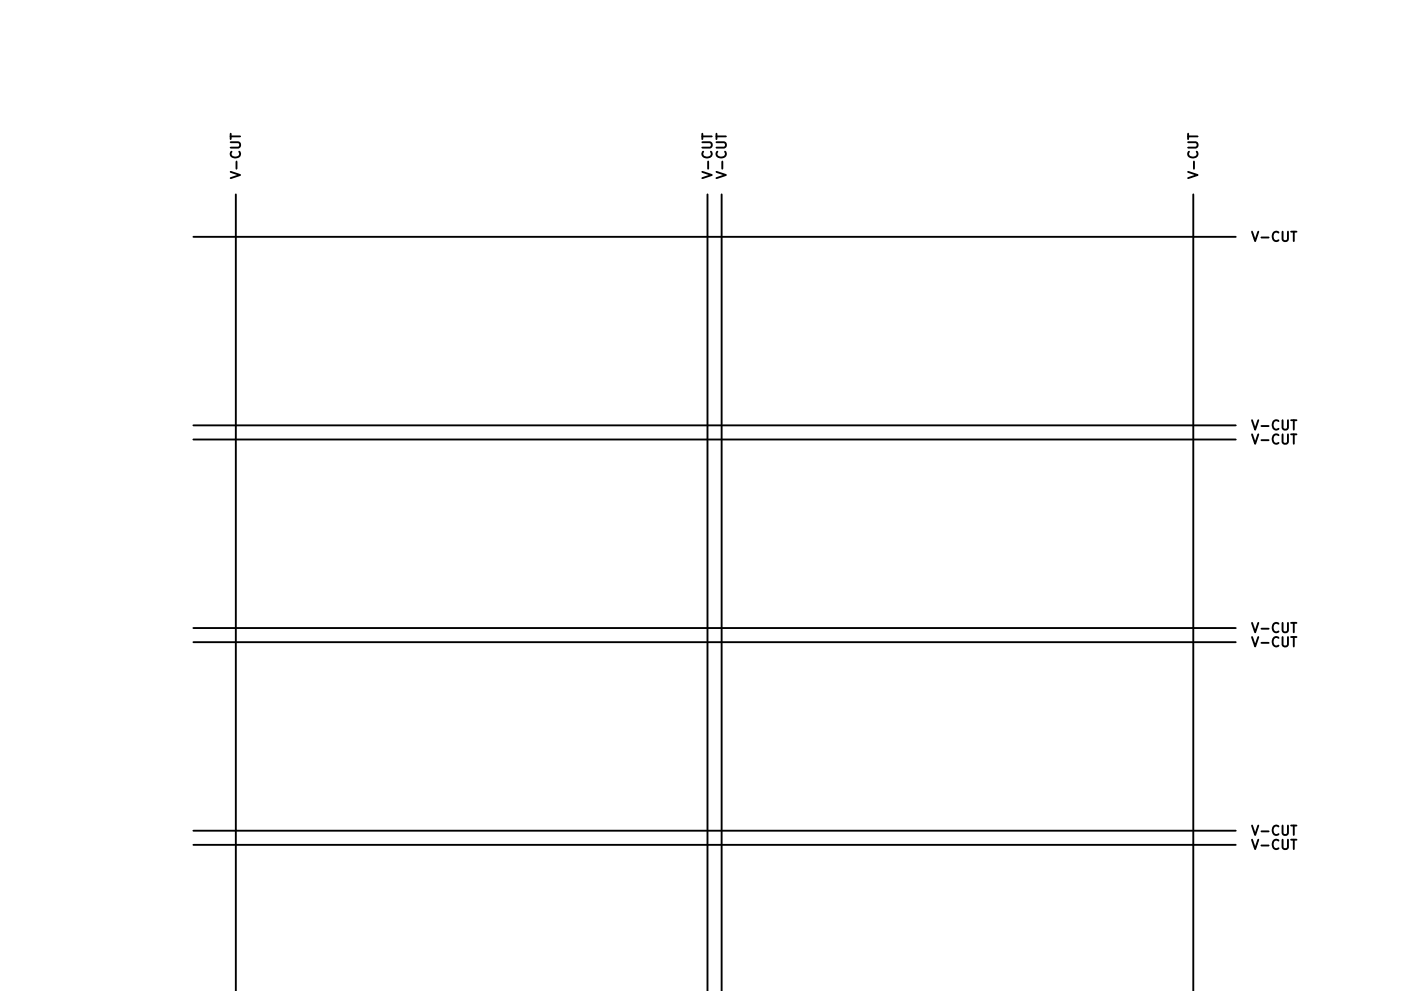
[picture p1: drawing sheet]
<svg xmlns="http://www.w3.org/2000/svg" width="297mm" height="210mm" viewBox="0 0 297 210" stroke-linecap="round" stroke-linejoin="round" font-family="sans-serif">
<defs><g id="words">
<g font-size="2.8">
<text x="51" y="38.2" transform="rotate(-90 51 38.2)">V-CUT</text>
<text x="151" y="38.2" transform="rotate(-90 151 38.2)">V-CUT</text>
<text x="154" y="38.2" transform="rotate(-90 154 38.2)">V-CUT</text>
<text x="254" y="38.2" transform="rotate(-90 254 38.2)">V-CUT</text>
<text x="265" y="51.2">V-CUT</text>
<text x="265" y="91.2">V-CUT</text>
<text x="265" y="94.2">V-CUT</text>
<text x="265" y="134.2">V-CUT</text>
<text x="265" y="137.2">V-CUT</text>
<text x="265" y="177.2">V-CUT</text>
<text x="265" y="180.2">V-CUT</text>
</g>
</g></defs>
<g fill="none" stroke="#000" stroke-width=".4">
<path d="M48.9 28.4v1.1M148.9 28.4v1.1M151.9 28.4v1.1M251.9 28.4v1.1M41 50.2h221M50 41.2v169.1M150 41.2v169.1M153 41.2v169.1M253 41.2v169.1M273.7 49.2h1.2M41 90.2h221M41 93.2h221"/>
<path d="M273.7 89.2h1.2M273.7 92.2h1.2M41 133.2h221M41 136.2h221M273.7 132.2h1.2M273.7 135.2h1.2M41 179.2h221M41 176.2h221M273.7 178.2h1.2M273.7 175.2h1.2"/>
</g>
<use href="#words"/>
</svg>
